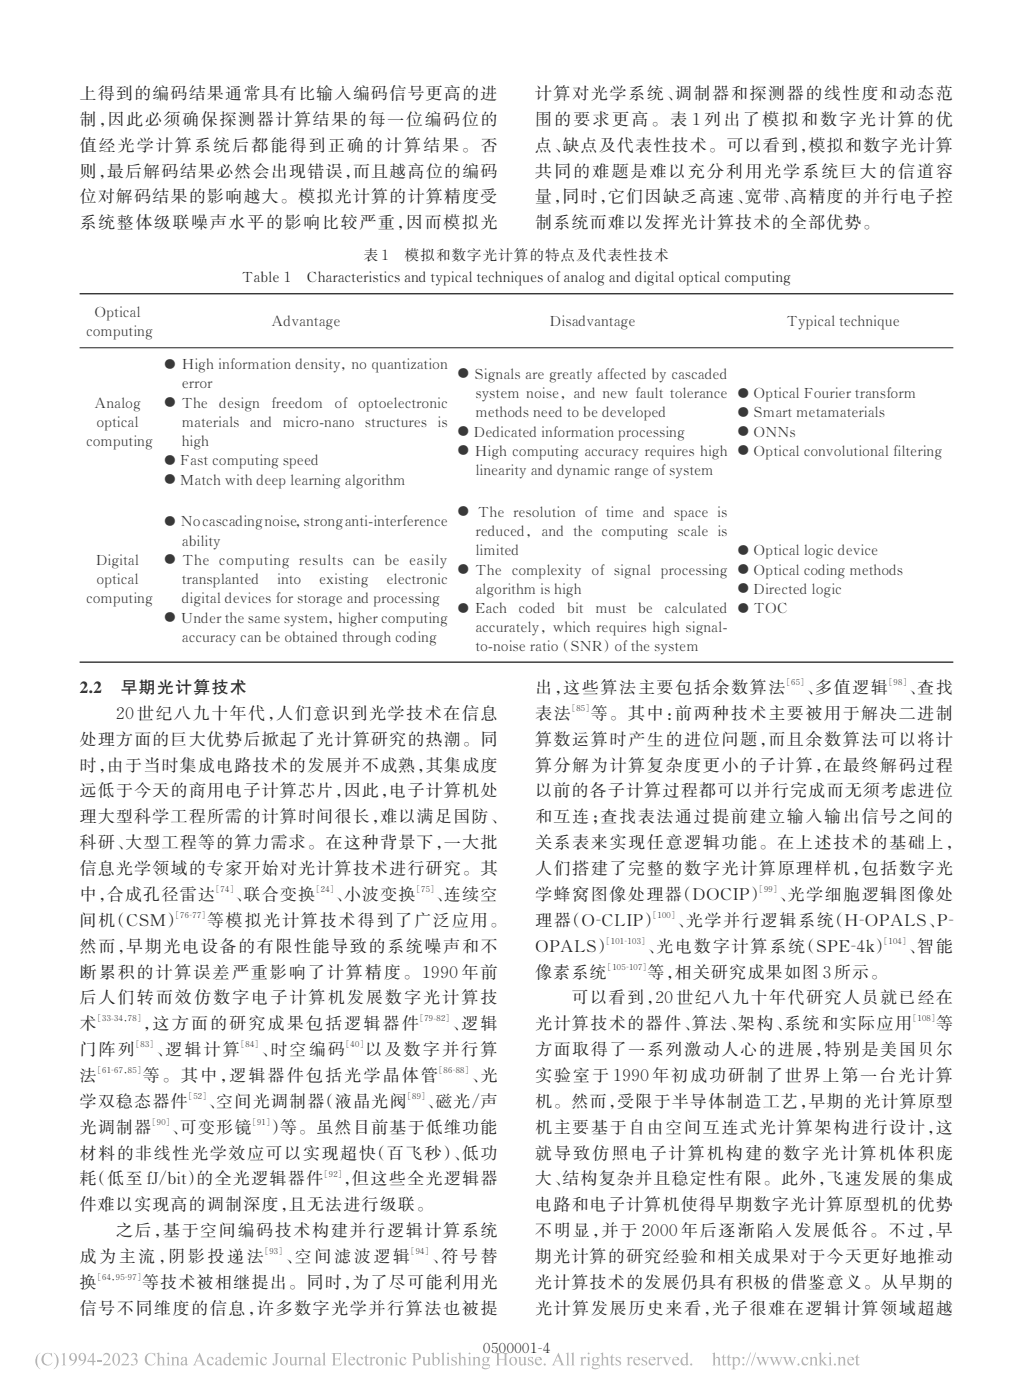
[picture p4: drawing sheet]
<svg xmlns="http://www.w3.org/2000/svg" width="210mm" height="285mm" viewBox="0 0 210 285" stroke-linecap="round" stroke-linejoin="round" font-family="sans-serif">
<defs><g id="words">
<g font-size="3.4" fill="#231f20">
<text x="16.2" y="20.2">上得到的编码结果通常具有比输入编码信号更高的进</text>
<text x="108.9" y="20.2">计算对光学系统、调制器和探测器的线性度和动态范</text>
<text x="16.2" y="25.4">制，因此必须确保探测器计算结果的每一位编码位的</text>
<text x="108.9" y="25.4">围的要求更高。表 1 列出了模拟和数字光计算的优</text>
<text x="16.2" y="30.7">值经光学计算系统后都能得到正确的计算结果。否</text>
<text x="16.2" y="36">则，</text>
<text x="21.8" y="36">最后解码结果必然会出现错误，</text>
<text x="71.9" y="36">而且越高位的编码</text>
<text x="108.9" y="30.7">点、</text>
<text x="108.9" y="36">共同的难题是难以充分利用光学系统巨大的信道容</text>
<text x="114.5" y="30.7">缺点及代表性技术。可以看到，</text>
<text x="164.6" y="30.7">模拟和数字光计算</text>
<text x="16.2" y="41.2">位对解码结果的影响越大。模拟光计算的计算精度受</text>
<text x="108.9" y="41.2">量，</text>
<text x="114.5" y="41.2">同时，</text>
<text x="123.8" y="41.2">它们因缺乏高速、</text>
<text x="151.6" y="41.2">宽带、</text>
<text x="160.9" y="41.2">高精度的并行电子控</text>
<text x="16.2" y="46.5">系统整体级联噪声水平的影响比较严重，因而模拟光</text>
<text x="108.9" y="46.5">制系统而难以发挥光计算技术的全部优势。</text>
<text x="16.2" y="141.1">2.2　早期光计算技术</text>
<text x="108.9" y="141.1">出，这些算法主要包括余数算法</text>
<text x="163.9" y="141.1">、多值逻辑</text>
<text x="184.8" y="141.1">、查找</text>
<text x="23.6" y="146.3">20 世纪八九十年代，人们意识到光学技术在信息</text>
<text x="108.9" y="146.3">表法</text>
<text x="120.2" y="146.3">等。其中：前两种技术主要被用于解决二进制</text>
<text x="16.2" y="151.6">处理方面的巨大优势后掀起了光计算研究的热潮。同</text>
<text x="108.9" y="151.6">算数运算时产生的进位问题，而且余数算法可以将计</text>
<text x="16.2" y="156.9">时，</text>
<text x="21.8" y="156.9">由于当时集成电路技术的发展并不成熟，</text>
<text x="86.7" y="156.9">其集成度</text>
<text x="108.9" y="156.9">算分解为计算复杂度更小的子计算，在最终解码过程</text>
<text x="16.2" y="162.1">远低于今天的商用电子计算芯片，</text>
<text x="16.2" y="167.4">理大型科学工程所需的计算时间很长，</text>
<text x="70" y="162.1">因此，</text>
<text x="77.4" y="167.4">难以满足国防、</text>
<text x="79.3" y="162.1">电子计算机处</text>
<text x="108.9" y="162.1">以前的各子计算过程都可以并行完成而无须考虑进位</text>
<text x="108.9" y="167.4">和互连；查找表法通过提前建立输入输出信号之间的</text>
<text x="16.2" y="172.7">科研、</text>
<text x="25.5" y="172.7">大型工程等的算力需求。在这种背景下，</text>
<text x="90.4" y="172.7">一大批</text>
<text x="108.9" y="172.7">关系表来实现任意逻辑功能。在上述技术的基础上，</text>
<text x="16.2" y="177.9">信息光学领域的专家开始对光计算技术进行研究。其</text>
<text x="108.9" y="177.9">人们搭建了完整的数字光计算原理样机，包括数字光</text>
<text x="16.2" y="183.2">中，</text>
<text x="21.8" y="183.2">合成孔径雷达</text>
<text x="47.8" y="183.2">、</text>
<text x="49.6" y="183.2">联合变换</text>
<text x="68.2" y="183.2">、</text>
<text x="70" y="183.2">小波变换</text>
<text x="88.5" y="183.2">、</text>
<text x="90.4" y="183.2">连续空</text>
<text x="108.9" y="183.2">学蜂窝图像处理器（DOCIP）</text>
<text x="158.4" y="183.2">、光学细胞逻辑图像处</text>
<text x="16.2" y="188.5">间机（CSM）</text>
<text x="42.1" y="188.5">等模拟光计算技术得到了广泛应用。</text>
<text x="108.9" y="188.5">理器（O CLIP）</text>
<text x="137.7" y="188.5">、光学并行逻辑系统（H OPALS、P</text>
<text x="16.2" y="193.7">然而，早期光电设备的有限性能导致的系统噪声和不</text>
<text x="108.9" y="193.7">OPALS）</text>
<text x="131.6" y="193.7">、光电数字计算系统（SPE 4k）</text>
<text x="184.7" y="193.7">、智能</text>
<text x="16.2" y="199">断累积的计算误差严重影响了计算精度。1990 年前</text>
<text x="108.9" y="199">像素系统</text>
<text x="131.8" y="199">等，</text>
<text x="137.3" y="199">相关研究成果如图 3 所示。</text>
<text x="16.2" y="204.3">后人们转而效仿数字电子计算机发展数字光计算技</text>
<text x="16.2" y="209.5">术</text>
<text x="29.1" y="209.5">，这方面的研究成果包括逻辑器件</text>
<text x="91.9" y="209.5">、逻辑</text>
<text x="108.9" y="209.5">光计算技术的器件、算法、架构、系统和实际应用</text>
<text x="116.3" y="204.3">可以看到，20 世纪八九十年代研究人员就已经在</text>
<text x="190.5" y="209.5">等</text>
<text x="16.2" y="214.8">门阵列</text>
<text x="31.6" y="214.8">、逻辑计算</text>
<text x="53" y="214.8">、时空编码</text>
<text x="74.4" y="214.8">以及数字并行算</text>
<text x="108.9" y="214.8">方面取得了一系列激动人心的进展，特别是美国贝尔</text>
<text x="16.2" y="220.1">法</text>
<text x="29.1" y="220.1">等。其中，逻辑器件包括光学晶体管</text>
<text x="95.8" y="220.1">、光</text>
<text x="108.9" y="220.1">实验室于 1990 年初成功研制了世界上第一台光计算</text>
<text x="16.2" y="225.3">学双稳态器件</text>
<text x="42.2" y="225.3">、</text>
<text x="44.1" y="225.3">空间光调制器（液晶光阀</text>
<text x="86.7" y="225.3">、</text>
<text x="88.6" y="225.3">磁光/声</text>
<text x="108.9" y="225.3">机。然而，</text>
<text x="125.6" y="225.3">受限于半导体制造工艺，</text>
<text x="164.6" y="225.3">早期的光计算原型</text>
<text x="16.2" y="230.6">光调制器</text>
<text x="34.8" y="230.6">、</text>
<text x="36.6" y="230.6">可变形镜</text>
<text x="54.6" y="230.6">）等。虽然目前基于低维功能</text>
<text x="108.9" y="230.6">机主要基于自由空间互连式光计算架构进行设计，这</text>
<text x="16.2" y="235.9">材料的非线性光学效应可以实现超快（百飞秒）、低功</text>
<text x="108.9" y="235.9">就导致仿照电子计算机构建的数字光计算机体积庞</text>
<text x="16.2" y="241.1">耗（低至 fJ/bit）的全光逻辑器件</text>
<text x="69.8" y="241.1">，</text>
<text x="71.7" y="241.1">但这些全光逻辑器</text>
<text x="108.9" y="241.1">大、</text>
<text x="114.5" y="241.1">结构复杂并且稳定性有限。此外，</text>
<text x="168.3" y="241.1">飞速发展的集成</text>
<text x="16.2" y="246.4">件难以实现高的调制深度，</text>
<text x="23.6" y="251.7">之后，基于空间编码技术构建并行逻辑计算系统</text>
<text x="58.8" y="246.4">且无法进行级联。</text>
<text x="108.9" y="246.4">电路和电子计算机使得早期数字光计算原型机的优势</text>
<text x="108.9" y="251.7">不明显，并于 2000 年后逐渐陷入发展低谷。不过，早</text>
<text x="16.2" y="256.9">成为主流，阴影投递法</text>
<text x="58" y="256.9">、空间滤波逻辑</text>
<text x="87.7" y="256.9">、符号替</text>
<text x="108.9" y="256.9">期光计算的研究经验和相关成果对于今天更好地推动</text>
<text x="16.2" y="262.2">换</text>
<text x="28.9" y="262.2">等技术被相继提出。同时，</text>
<text x="71.8" y="262.2">为了尽可能利用光</text>
<text x="108.9" y="262.2">光计算技术的发展仍具有积极的借鉴意义。从早期的</text>
<text x="16.2" y="267.4">信号不同维度的信息，许多数字光学并行算法也被提</text>
<text x="108.9" y="267.4">光计算发展历史来看，光子很难在逻辑计算领域超越</text>
</g>
<g font-size="2.9" fill="#231f20">
<text x="74.1" y="52.9">表 1　模拟和数字光计算的特点及代表性技术</text>
<text x="49.3" y="57.5">Table 1</text>
<text x="62.5" y="57.5">Characteristics and typical techniques of analog and digital optical computing</text>
<text x="98.3" y="275.5">0500001</text>
<text x="110.5" y="275.5">4</text>
</g>
<g font-size="2.9" fill="#343b3d">
<text x="19.3" y="64.5">Optical</text>
<text x="17.6" y="68.4">computing</text>
<text x="55.3" y="66.4">Advantage</text>
<text x="112" y="66.4">Disadvantage</text>
<text x="160.1" y="66.4">Typical technique</text>
<text x="37.1" y="75.2">High information density，no quantization</text>
<text x="96.6" y="77.1">Signals are greatly affected by cascaded</text>
<text x="19.3" y="83">Analog</text>
<text x="37" y="83">The</text>
<text x="37.1" y="79.1">error</text>
<text x="44.7" y="83">design</text>
<text x="55.3" y="83">freedom</text>
<text x="68.1" y="83">of</text>
<text x="73" y="83">optoelectronic</text>
<text x="96.8" y="81">system noise，and new fault tolerance</text>
<text x="153.4" y="81">Optical Fourier transform</text>
<text x="19.7" y="86.9">optical</text>
<text x="37.1" y="86.9">materials</text>
<text x="50.9" y="86.9">and</text>
<text x="57.6" y="86.9">micro-nano</text>
<text x="74.3" y="86.9">structures</text>
<text x="89.1" y="86.9">is</text>
<text x="96.5" y="88.9">Dedicated information processing</text>
<text x="96.8" y="85">methods need to be developed</text>
<text x="153.4" y="85">Smart metamaterials</text>
<text x="153.4" y="88.9">ONNs</text>
<text x="17.6" y="90.8">computing</text>
<text x="36.7" y="94.7">Fast computing speed</text>
<text x="37.1" y="90.8">high</text>
<text x="96.8" y="92.8">High computing accuracy requires high</text>
<text x="153.4" y="92.8">Optical convolutional filtering</text>
<text x="36.7" y="98.7">Match with deep learning algorithm</text>
<text x="96.8" y="96.7">linearity and dynamic range of system</text>
<text x="36.9" y="107.2">No cascading noise，strong anti-interference</text>
<text x="97.3" y="105.2">The resolution of time and space is</text>
<text x="37.1" y="111.1">ability</text>
<text x="96.8" y="109.1">reduced，and the computing scale is</text>
<text x="96.8" y="113">limited</text>
<text x="153.4" y="113">Optical logic device</text>
<text x="19.6" y="115">Digital</text>
<text x="19.7" y="118.9">optical</text>
<text x="37.1" y="118.9">transplanted</text>
<text x="37.1" y="115">The computing results can be easily</text>
<text x="56.5" y="118.9">into</text>
<text x="65" y="118.9">existing</text>
<text x="78.7" y="118.9">electronic</text>
<text x="96.8" y="117">The</text>
<text x="104.2" y="117">complexity</text>
<text x="120.5" y="117">of signal</text>
<text x="134.5" y="117">processing</text>
<text x="153.4" y="117">Optical coding methods</text>
<text x="17.6" y="122.8">computing</text>
<text x="37.1" y="122.8">digital devices for storage and processing</text>
<text x="96.8" y="124.8">Each</text>
<text x="96.8" y="120.9">algorithm is high</text>
<text x="105.6" y="124.8">coded</text>
<text x="115.5" y="124.8">bit</text>
<text x="121.2" y="124.8">must</text>
<text x="129.9" y="124.8">be</text>
<text x="135.3" y="124.8">calculated</text>
<text x="153.4" y="120.9">Directed logic</text>
<text x="153.4" y="124.8">TOC</text>
<text x="37" y="126.7">Under the same system，higher computing</text>
<text x="37.1" y="130.7">accuracy can be obtained through coding</text>
<text x="96.8" y="128.7">accurately，which requires high signal-</text>
<text x="96.8" y="132.6">to-noise ratio（SNR）of the system</text>
</g>
<g font-size="2.3" fill="#343b3d">
<text x="33.4" y="74.9">●</text>
<text x="93.2" y="76.8">●</text>
<text x="33.4" y="82.7">●</text>
<text x="150.1" y="80.7">●</text>
<text x="93.2" y="88.6">●</text>
<text x="150.1" y="84.7">●</text>
<text x="150.1" y="88.6">●</text>
<text x="33.4" y="94.4">●</text>
<text x="93.2" y="92.5">●</text>
<text x="150.1" y="92.5">●</text>
<text x="33.4" y="98.4">●</text>
<text x="33.4" y="106.9">●</text>
<text x="93.2" y="104.9">●</text>
<text x="150.1" y="112.7">●</text>
<text x="33.4" y="114.7">●</text>
<text x="93.2" y="116.7">●</text>
<text x="150.1" y="116.7">●</text>
<text x="93.2" y="124.5">●</text>
<text x="150.1" y="120.6">●</text>
<text x="150.1" y="124.5">●</text>
<text x="33.4" y="126.4">●</text>
</g>
<g font-size="1.7" fill="#231f20">
<text x="159.4" y="139.5">［65］</text>
<text x="180.3" y="139.5">［98］</text>
<text x="115.7" y="144.8">［85］</text>
<text x="43.3" y="181.6">［74］</text>
<text x="63.7" y="181.6">［24］</text>
<text x="84.1" y="181.6">［75］</text>
<text x="153.9" y="181.6">［99］</text>
<text x="35.1" y="186.9">［76</text>
<text x="39.2" y="186.9">77］</text>
<text x="121.3" y="187.7">-</text>
<text x="132.2" y="186.9">［100］</text>
<text x="174.8" y="187.7">-</text>
<text x="193" y="187.7">-</text>
<text x="122.7" y="192.1">［101</text>
<text x="123" y="197.4">［105</text>
<text x="127.7" y="192.1">103］</text>
<text x="128" y="197.4">107］</text>
<text x="173.2" y="193">-</text>
<text x="179.2" y="192.1">［104］</text>
<text x="19.2" y="207.9">［33</text>
<text x="23.3" y="207.9">34，</text>
<text x="26" y="207.9">78］</text>
<text x="84.8" y="207.9">［79</text>
<text x="88.8" y="207.9">82］</text>
<text x="185.1" y="207.9">［108］</text>
<text x="27" y="213.2">［83］</text>
<text x="48.4" y="213.2">［84］</text>
<text x="69.8" y="213.2">［40］</text>
<text x="19.2" y="218.5">［61</text>
<text x="23.3" y="218.5">67，</text>
<text x="26" y="218.5">85］</text>
<text x="88.7" y="218.5">［86</text>
<text x="92.7" y="218.5">88］</text>
<text x="37.8" y="223.7">［52］</text>
<text x="82.3" y="223.7">［89］</text>
<text x="30.4" y="229">［90］</text>
<text x="50.7" y="229">［91］</text>
<text x="65.4" y="239.5">［92］</text>
<text x="53.3" y="255.3">［93］</text>
<text x="83" y="255.3">［94］</text>
<text x="19.2" y="260.6">［64，</text>
<text x="23.6" y="260.6">95</text>
<text x="26" y="260.6">97］</text>
</g>
<text font-size="1.5" fill="#231f20" x="109.5" y="274.9">-</text>
<g font-size=".9" fill="#231f20">
<text x="38.5" y="186.5">-</text>
<text x="127.1" y="191.8">-</text>
<text x="127.4" y="197">-</text>
<text x="22.6" y="207.6">-</text>
<text x="88.2" y="207.6">-</text>
<text x="22.6" y="218.1">-</text>
<text x="92.1" y="218.1">-</text>
<text x="25.4" y="260.2">-</text>
</g>
</g></defs>
<path d="M16.2 59.8h177.8M16.2 134.8h177.8" fill="none" stroke="#231f20" stroke-width=".26"/>
<path d="M16.2 70.8h177.8" fill="none" stroke="#231f20" stroke-width=".2"/>
<g fill="#b3b3b3">
<path d="M26.8 275.6a.58 .58 0 0 1 .9 0 .58 .58 0 0 1-.1 .9 .82 .82 0 0 1 .2 1.1 .82 .82 0 0 1-1.2 .2l.1-.1a.59 .59 0 0 0 1-.2 .59 .59 0 0 0-.6-.8 .54 .54 0 0 0 .5-.5 .54 .54 0 0 0-.4-.5l-.5 .3z" fill-rule="evenodd"/>
<path d="M8.9 275.7a1.78 1.78 0 0 1 1.5-.2l.1-.1 .1 .9a.92 .92 0 0 0-1.1-.7 .92 .92 0 0 0-.6 1.1 .98 .98 0 0 0 .6 1.1 .98 .98 0 0 0 1.2-.5 1.24 1.24 0 0 1-1.9 .3 1.24 1.24 0 0 1 .1-1.9z" fill-rule="evenodd"/>
<path d="M74.6 275.7v.6h.4v.1h-.4l.1 1.2 .1 .2 .3-.1a.39 .39 0 0 1-.5 .3 .39 .39 0 0 1-.3-.5v-1.1l-.3-.1z" fill-rule="evenodd"/>
<path d="M12.5 275.7l.7-.3v2.3l.3 .2h-.9l.2-.1 .1-1.7-.1-.4z" fill-rule="evenodd"/>
<path d="M81.5 276.5a.56 .56 0 0 1 .6-.3 .56 .56 0 0 1 .5 .5 .27 .27 0 0 1-.3 0 .27 .27 0 0 1-.1-.3 .6 .6 0 0 0-.6 .3 .6 .6 0 0 0 .1 .8 .55 .55 0 0 0 .6 .2 .55 .55 0 0 0 .4-.4 .76 .76 0 0 1-.9 .6 .76 .76 0 0 1-.5-1z" fill-rule="evenodd"/>
<path d="M16.3 275.5a.86 .86 0 0 1 1.1 .2 .86 .86 0 0 1 .1 1 1.38 1.38 0 0 1-1.5 1.2 1.21 1.21 0 0 0 1.1-1 .78 .78 0 0 1-1.1-.2 .78 .78 0 0 1 .3-1.2zM16.4 275.7a.64 .64 0 0 0-.1 .8 .64 .64 0 0 0 .8 .3 .74 .74 0 0 0-.5-1.2z" fill-rule="evenodd"/>
<path d="M19.7 276.9h1v.3h-1z" fill-rule="evenodd"/>
<path d="M21.2 275.6a.77 .77 0 0 1 1.1 .2 .77 .77 0 0 1-.2 1.1l-.8 .8h.9l.3-.2-.1 .4h-1.5a3.1 3.1 0 0 0 1.2-1.8 .6 .6 0 0 0-.6-.4 .6 .6 0 0 0-.5 .4z" fill-rule="evenodd"/>
<path d="M23.2 275.6a.69 .69 0 0 1 .7-.1 .69 .69 0 0 1 .5 .6 1.37 1.37 0 0 1-.8 1.9 1.54 1.54 0 0 1-.4-2.4zM23.5 275.5a2.28 2.28 0 0 0 0 2.3l.1 .1a1.76 1.76 0 0 0 .3-2.2z" fill-rule="evenodd"/>
<path d="M25 275.6a.73 .73 0 0 1 1 0 .73 .73 0 0 1 0 1l-1 1.1h1l.3-.2-.2 .4h-1.4a2.65 2.65 0 0 0 1.1-1.9 .6 .6 0 0 0-.6-.3 .6 .6 0 0 0-.5 .4z" fill-rule="evenodd"/>
<path d="M151.1 276.4a.2 .2 0 0 1 .4 0 .2 .2 0 0 1-.4 0zM151 277.8a.25 .25 0 0 1 .5 0 .25 .25 0 0 1-.5 0z" fill-rule="evenodd"/>
<path d="M78.2 276.4l.6-.2v.3a.54 .54 0 0 1 .7-.3 .54 .54 0 0 1 .3 .7v.9l.3 .1h-.8l.2-.2v-.8l-.1-.4-.2-.1-.4 .3v1l.3 .2h-.9l.3-.2v-1.2z" fill-rule="evenodd"/>
<path d="M29.9 275.7a1.76 1.76 0 0 1 1.5-.2l.2-.1v.9a.9 .9 0 0 0-1.1-.7 .9 .9 0 0 0-.6 1.1 .96 .96 0 0 0 .6 1.1 .96 .96 0 0 0 1.2-.5 1.24 1.24 0 0 1-1.9 .3 1.24 1.24 0 0 1 .1-1.9z" fill-rule="evenodd"/>
<path d="M156.6 276.3h.7l-.2 .1 .5 1.1 .3-.8-.3-.4h.7l-.1 .2 .4 1 .4-1.1-.2-.1h.4l-.7 1.7-.5-1.1-.6 1.1-.6-1.5z" fill-rule="evenodd"/>
<path d="M72.8 276.5a.56 .56 0 0 1 .6-.3 .56 .56 0 0 1 .4 .5 .27 .27 0 0 1-.3 0 .27 .27 0 0 1-.1-.3 .6 .6 0 0 0-.6 .3 .6 .6 0 0 0 .2 .8 .55 .55 0 0 0 .5 .2 .55 .55 0 0 0 .5-.4 .76 .76 0 0 1-1 .6 .76 .76 0 0 1-.4-1z" fill-rule="evenodd"/>
<path d="M109.1 276.5a.67 .67 0 0 1 .7-.3 .67 .67 0 0 1 .5 .7h-1.2a.6 .6 0 0 0 .4 .8 .6 .6 0 0 0 .7-.4 .74 .74 0 0 1-.9 .7 .74 .74 0 0 1-.4-1.1zM109.3 276.4l-.2 .4h.8a.39 .39 0 0 0-.2-.4 .39 .39 0 0 0-.4 0z" fill-rule="evenodd"/>
<path d="M60.6 276.4l.6-.2v.4l.3-.3h.3a.23 .23 0 0 1-.1 .3 .23 .23 0 0 1-.3-.1l-.2 .2v1l.3 .2h-.9l.3-.1v-1.3z" fill-rule="evenodd"/>
<path d="M40.6 275.4l.9 2.1 .4 .4h-1l.2-.1-.1-.7h-1l-.3 .6 .3 .2h-.8l.3-.2zM40.5 276l-.5 1h.9z" fill-rule="evenodd"/>
<path d="M42.3 276.5a.59 .59 0 0 1 .7-.3 .59 .59 0 0 1 .4 .5 .29 .29 0 0 1-.3 0 .29 .29 0 0 1-.1-.3 .6 .6 0 0 0-.6 .3 .6 .6 0 0 0 .1 .8 .55 .55 0 0 0 .6 .2 .55 .55 0 0 0 .4-.4 .76 .76 0 0 1-.9 .7 .76 .76 0 0 1-.5-1.1z" fill-rule="evenodd"/>
<path d="M44 276.4a.62 .62 0 0 1 .7-.2 .62 .62 0 0 1 .3 .6l.1 .9h.2l-.4 .3-.2-.3a.48 .48 0 0 1-.7 .3 .48 .48 0 0 1-.1-.8l.8-.3v-.3a.36 .36 0 0 0-.4-.2 .36 .36 0 0 0-.3 .4l-.1-.1zM44.1 277.3v.2l.1 .3 .5-.2v-.6z" fill-rule="evenodd"/>
<path d="M46.4 275.5l.5-.2v2.4l.3 .1-.6 .2v-.3a.74 .74 0 0 1-1 0 .74 .74 0 0 1-.1-1l.5-.5 .6 .2v-.7zM46 276.5a.75 .75 0 0 0-.2 .7 .75 .75 0 0 0 .6 .5l.2-.1v-.8a.38 .38 0 0 0-.2-.4 .38 .38 0 0 0-.4 .1z" fill-rule="evenodd"/>
<path d="M34.1 275.5a.18 .18 0 0 1 .3 0 .18 .18 0 0 1-.3 0zM33.8 276.4l.6-.2v1.5l.3 .2h-.9l.3-.1v-.2v-1.1z" fill-rule="evenodd"/>
<path d="M75.1 276.4l.6-.2v.4l.4-.4a.18 .18 0 0 1 .2 .1 .18 .18 0 0 1-.1 .3l-.3-.1-.2 .2v1.1l.3 .1h-.9l.2-.1 .1-.2-.1-1.1z" fill-rule="evenodd"/>
<path d="M14.4 275.5a.93 .93 0 0 1 1.2 .3 .93 .93 0 0 1 0 1.2 1.34 1.34 0 0 1-1.5 .9 1.26 1.26 0 0 0 1.1-1 .77 .77 0 0 1-1.1-.3 .77 .77 0 0 1 .3-1.1zM14.7 275.6a.64 .64 0 0 0-.3 .8 .64 .64 0 0 0 .9 .3 .99 .99 0 0 0-.4-1.2z" fill-rule="evenodd"/>
<path d="M92 276.4l.9-.2v.6a.47 .47 0 0 0-.3-.4 .47 .47 0 0 0-.5 .1l.3 .4a.59 .59 0 0 1 .5 .8 .59 .59 0 0 1-.9 .2l-.1 .1v-.6a.48 .48 0 0 0 .3 .4 .48 .48 0 0 0 .5-.2l-.1-.2-.7-.4v-.3z" fill-rule="evenodd"/>
<path d="M105.4 276.3h.5v1.1a.36 .36 0 0 0 .3 .4 .36 .36 0 0 0 .4-.3v-1.1l-.2-.1h.6v1.4l.2 .1-.6 .2v-.3a.52 .52 0 0 1-.6 .3 .52 .52 0 0 1-.3-.7l-.1-.9z" fill-rule="evenodd"/>
<path d="M56.9 277.1a.85 .85 0 0 1 1.7 0 .85 .85 0 0 1-1.7 0zM57.5 276.4a.99 .99 0 0 0 .4 1.5 .85 .85 0 0 0 .3-.9 .85 .85 0 0 0-.6-.7z" fill-rule="evenodd"/>
<path d="M58.7 276.3h.6v1.1a.36 .36 0 0 0 .3 .4 .36 .36 0 0 0 .4-.3v-1.1l-.2-.1h.5v1.4l.3 .1-.6 .2v-.3a.52 .52 0 0 1-.6 .3 .52 .52 0 0 1-.4-.7v-.9z" fill-rule="evenodd"/>
<path d="M83.8 275.4h.9a.73 .73 0 0 1 1 .8 .73 .73 0 0 1-1.1 .6h-.1v.9l.3 .2h-1l.3-.1v-.3v-1.8zM84.5 275.6v1.1a.57 .57 0 0 0 .8-.6 .57 .57 0 0 0-.8-.5z" fill-rule="evenodd"/>
<path d="M64.1 276.4a.62 .62 0 0 1 .7-.2 .62 .62 0 0 1 .4 .6v.9h.2l-.3 .3-.3-.3a.48 .48 0 0 1-.7 .3 .48 .48 0 0 1-.1-.8l.8-.3v-.3a.36 .36 0 0 0-.4-.2 .36 .36 0 0 0-.2 .4l-.2-.1zM64.2 277.3v.2l.2 .3 .4-.2v-.6z" fill-rule="evenodd"/>
<path d="M65.5 275.5l.6-.2v2.4l.3 .2h-.9l.3-.1v-2.1z" fill-rule="evenodd"/>
<path d="M98.4 276.4l.4-.2 .9 .2-.3 .1a.68 .68 0 0 1-.1 .8 .68 .68 0 0 1-.8 .1l-.1 .2 .2 .1a.72 .72 0 0 1 1.1 .5 .9 .9 0 0 1-.8 .6 .9 .9 0 0 1-.8-.5l.3-.4-.2-.3 .3-.3-.3-.3zM98.6 276.4a.49 .49 0 0 0-.1 .6 .49 .49 0 0 0 .6 .2 .5 .5 0 0 0 .1-.6 .5 .5 0 0 0-.6-.2zM98.5 277.9l-.2 .3a.73 .73 0 0 0 .7 .3 .73 .73 0 0 0 .6-.4z" fill-rule="evenodd"/>
<path d="M69.8 275.5l.6-.2v2.3v.2l.3 .1h-.9l.3-.1v-.2v-1.8l-.1-.2z" fill-rule="evenodd"/>
<path d="M71.1 276.5a.67 .67 0 0 1 .7-.3 .67 .67 0 0 1 .5 .7h-1.2a.6 .6 0 0 0 .4 .7 .6 .6 0 0 0 .7-.3 .73 .73 0 0 1-.9 .7 .73 .73 0 0 1-.4-1.1zM71.3 276.4l-.2 .4h.8a.4 .4 0 0 0-.2-.4 .4 .4 0 0 0-.4 0z" fill-rule="evenodd"/>
<path d="M139.4 275.5l.5-.2v2.4l.3 .1-.6 .2v-.3a.74 .74 0 0 1-1 0 .74 .74 0 0 1 0-1l.4-.5 .6 .2v-.7zM139 276.5a.77 .77 0 0 0 .5 1.2l.1-.1v-.8a.39 .39 0 0 0-.2-.4 .39 .39 0 0 0-.4 .1z" fill-rule="evenodd"/>
<path d="M127.5 276.4l.6-.2v.4l.2-.3 .3-.1a.2 .2 0 0 1 0 .4 .2 .2 0 0 1-.3-.1l-.2 .2v1l.3 .2h-.9l.2-.1v-1.3z" fill-rule="evenodd"/>
<path d="M170.4 276.4l.6-.2v.3a.54 .54 0 0 1 .6-.3 .54 .54 0 0 1 .4 .7v.9l.2 .1h-.8l.3-.2v-.8l-.1-.4-.2-.1-.4 .3v1l.2 .2h-.8l.2-.2v-1.2z" fill-rule="evenodd"/>
<path d="M36.9 276.5a.62 .62 0 0 1 .7-.3 .62 .62 0 0 1 .4 .6v.9h.3l-.4 .3-.2-.3a.51 .51 0 0 1-.9 .1 .51 .51 0 0 1 .4-.8l.5-.1v-.3a.32 .32 0 0 0-.4-.2 .32 .32 0 0 0-.2 .4h-.2zM37.1 277.3a.34 .34 0 0 0 .1 .5 .34 .34 0 0 0 .5-.2v-.6z" fill-rule="evenodd"/>
<path d="M52.1 275.5a.2 .2 0 0 1 .4 0 .2 .2 0 0 1-.4 0zM51.9 276.4l.6-.2v1.6l.2 .1h-.8l.2-.2v-1.2z" fill-rule="evenodd"/>
<path d="M76.4 277.1a.85 .85 0 0 1 1.7 0 .85 .85 0 0 1-1.7 0zM77 276.5a.86 .86 0 0 0 .5 1.3 .91 .91 0 0 0-.4-1.5z" fill-rule="evenodd"/>
<path d="M115.1 275.5l.6-.2v2.3v.2l.3 .1h-.9l.3-.1v-.2v-1.8l-.1-.2z" fill-rule="evenodd"/>
<path d="M87.7 275.5l.6-.2v1.2a.7 .7 0 0 1 1-.1 .7 .7 0 0 1 .2 .9 .92 .92 0 0 1-1.5 .5v-2l-.1-.2zM88.3 276.7v1a.53 .53 0 0 0 .7 .1 .53 .53 0 0 0 .2-.7 .51 .51 0 0 0-.3-.6 .51 .51 0 0 0-.6 .2z" fill-rule="evenodd"/>
<path d="M89.7 275.5l.6-.2v2.4l.3 .2h-.9l.3-.1v-2.1z" fill-rule="evenodd"/>
<path d="M91 275.5a.2 .2 0 0 1 .4 0 .2 .2 0 0 1-.4 0zM90.8 276.4l.5-.2 .1 1.5 .2 .2h-.8l.2-.1 .1-.2-.1-1.1z" fill-rule="evenodd"/>
<path d="M47.6 276.5a.67 .67 0 0 1 .7-.3 .67 .67 0 0 1 .5 .7h-1.2a.6 .6 0 0 0 .4 .8 .6 .6 0 0 0 .7-.4 .74 .74 0 0 1-.9 .7 .74 .74 0 0 1-.5-1.1zM47.7 276.4l-.1 .4h.8a.39 .39 0 0 0-.2-.4 .39 .39 0 0 0-.5 0z" fill-rule="evenodd"/>
<path d="M93.1 275.5l.6-.2v1.2a.54 .54 0 0 1 .7-.3 .54 .54 0 0 1 .3 .8l.1 .8 .2 .1h-.8l.2-.2v-1a.35 .35 0 0 0-.3-.3 .35 .35 0 0 0-.4 .3v1.1l.3 .1h-.8l.2-.2v-2z" fill-rule="evenodd"/>
<path d="M95.4 275.5a.18 .18 0 0 1 .3 0 .18 .18 0 0 1-.3 0zM95.1 276.4l.6-.2v1.5l.3 .2h-.9l.3-.1v-.2v-1.1z" fill-rule="evenodd"/>
<path d="M96.1 276.4l.5-.2v.3a.54 .54 0 0 1 .7-.3 .54 .54 0 0 1 .3 .7l.1 .8 .2 .2h-.8l.2-.2v-1l-.2-.3-.5 .3v1l.3 .2h-.8l.2-.1v-.2v-1.1z" fill-rule="evenodd"/>
<path d="M67.5 275.4h1.9v.6l-.2-.4h-1v1l.8-.1 .1-.3v.9l-.2-.4h-.7v1l.1 .1a.9 .9 0 0 0 1.2-.5l-.1 .6h-1.9l.2-.1 .1-.3v-1.8z" fill-rule="evenodd"/>
<path d="M103.6 277.1a.85 .85 0 0 1 1.7 0 .85 .85 0 0 1-1.7 0zM104.2 276.4a.99 .99 0 0 0 .3 1.5 .85 .85 0 0 0 .4-.9 .85 .85 0 0 0-.6-.7z" fill-rule="evenodd"/>
<path d="M55.7 275.4h1.1l-.4 .3v1.4a.58 .58 0 0 1-.2 .7 .58 .58 0 0 1-.7-.1l.1-.2 .4 .4 .1-.2v-2z" fill-rule="evenodd"/>
<path d="M107.6 276.4l.8-.2v.6a.44 .44 0 0 0-.3-.4 .44 .44 0 0 0-.5 .1l.4 .4a.59 .59 0 0 1 .5 .8 .59 .59 0 0 1-.9 .2l-.2 .1v-.6a.48 .48 0 0 0 .4 .4 .48 .48 0 0 0 .5-.2l-.1-.2-.8-.6z" fill-rule="evenodd"/>
<path d="M100.8 275.4h1l-.3 .3v.9h1.2v-1l-.4-.2h1.1l-.3 .2-.1 .3 .1 1.8 .3 .2h-1.1l.4-.1v-1.1h-1.2v1.1l.3 .1h-1l.3-.1v-.3v-1.9z" fill-rule="evenodd"/>
<path d="M113.6 275.4l.9 2.1 .4 .4h-1l.3-.1-.2-.7h-1l-.3 .6 .3 .2h-.7l.3-.2zM113.5 276l-.5 1h.9z" fill-rule="evenodd"/>
<path d="M85.8 276.3h.6v1.1a.36 .36 0 0 0 .3 .4 .36 .36 0 0 0 .4-.3v-1.1l-.2-.1h.6v1.4l.2 .1-.6 .2v-.3a.54 .54 0 0 1-.6 .3 .54 .54 0 0 1-.4-.7v-.9z" fill-rule="evenodd"/>
<path d="M116.2 275.5l.5-.2v2.5l.3 .1h-.8l.2-.1v-.2v-1.9z" fill-rule="evenodd"/>
<path d="M34.7 276.4l.6-.2v.3a.54 .54 0 0 1 .7-.3 .54 .54 0 0 1 .3 .7v.8l.3 .2h-.8l.2-.2v-1l-.2-.3-.5 .3v1l.3 .2h-.9l.3-.1v-.2v-1.1z" fill-rule="evenodd"/>
<path d="M118 276.4l.6-.2v.4l.4-.4a.18 .18 0 0 1 .2 .1 .18 .18 0 0 1-.1 .3l-.3-.1-.2 .2v1.1l.3 .1h-.9l.2-.1 .1-.2-.1-1.1z" fill-rule="evenodd"/>
<path d="M119.6 275.5a.2 .2 0 0 1 .4 0 .2 .2 0 0 1-.4 0zM119.3 276.4l.6-.2v1.5l.3 .2h-.8l.2-.1v-1.3z" fill-rule="evenodd"/>
<path d="M120.7 276.4l.5-.2 .9 .2-.1 .1h-.3a.68 .68 0 0 1-.1 .8 .68 .68 0 0 1-.8 .1v.2l.2 .1a.75 .75 0 0 1 1.1 .5 .93 .93 0 0 1-.8 .6 .93 .93 0 0 1-.9-.5l.3-.4-.2-.2 .3-.4-.3-.3zM120.9 276.4a.49 .49 0 0 0-.1 .6 .49 .49 0 0 0 .6 .2 .5 .5 0 0 0 .1-.6 .5 .5 0 0 0-.6-.2zM120.8 277.9l-.2 .3a.72 .72 0 0 0 .7 .3 .72 .72 0 0 0 .6-.4z" fill-rule="evenodd"/>
<path d="M122.2 275.5l.5-.2v1.2a.55 .55 0 0 1 .7-.2 .55 .55 0 0 1 .4 .7v.7l.2 .2h-.8l.2-.2v-1a.35 .35 0 0 0-.3-.3 .35 .35 0 0 0-.4 .3v1l.3 .2h-.8l.2-.1v-.2v-1.8v-.2z" fill-rule="evenodd"/>
<path d="M124.6 275.7v.6h.4v.1h-.4v1.2l.2 .2 .3-.1a.38 .38 0 0 1-.5 .3 .38 .38 0 0 1-.3-.5v-1.1l-.3-.1z" fill-rule="evenodd"/>
<path d="M125.4 276.4l.9-.2v.6a.45 .45 0 0 0-.3-.4 .45 .45 0 0 0-.5 .1v.2l.3 .2a.59 .59 0 0 1 .5 .8 .59 .59 0 0 1-.9 .2l-.1 .1v-.6a.45 .45 0 0 0 .3 .4 .45 .45 0 0 0 .5-.2l-.1-.2-.7-.4v-.3z" fill-rule="evenodd"/>
<path d="M18.9 275.4h.2v1.6h.3v.3h-.3v.6h-.3v-.6h-1v-.2zM18.8 275.8l-.8 1.2h.8z" fill-rule="evenodd"/>
<path d="M129.1 276.5a.67 .67 0 0 1 .7-.3 .67 .67 0 0 1 .5 .7h-1.2a.6 .6 0 0 0 .4 .7 .6 .6 0 0 0 .7-.3 .73 .73 0 0 1-.9 .7 .73 .73 0 0 1-.4-1.1zM129.3 276.4l-.2 .4h.8a.4 .4 0 0 0-.2-.4 .4 .4 0 0 0-.4 0z" fill-rule="evenodd"/>
<path d="M130.7 276.4l.9-.2v.6a.44 .44 0 0 0-.3-.4 .44 .44 0 0 0-.5 .1l.3 .4a.59 .59 0 0 1 .5 .8 .59 .59 0 0 1-.9 .2l-.1 .1v-.6a.48 .48 0 0 0 .3 .4 .48 .48 0 0 0 .5-.2v-.2l-.8-.6z" fill-rule="evenodd"/>
<path d="M132.2 276.5a.67 .67 0 0 1 .8-.3 .67 .67 0 0 1 .4 .7h-1.1a.6 .6 0 0 0 .3 .8 .6 .6 0 0 0 .8-.4 .74 .74 0 0 1-1 .7 .74 .74 0 0 1-.4-1.1zM132.4 276.4l-.1 .4h.7a.39 .39 0 0 0-.2-.4 .39 .39 0 0 0-.4 0z" fill-rule="evenodd"/>
<path d="M133.5 276.4l.6-.2v.4l.4-.4a.18 .18 0 0 1 .3 .1 .18 .18 0 0 1-.2 .3l-.3-.1-.2 .2v1.1l.3 .1h-.9l.3-.1v-.2v-1.1z" fill-rule="evenodd"/>
<path d="M134.8 276.3h.8l-.2 .2 .4 1 .4-1.1-.2-.1h.6l-.9 1.7-.7-1.6z" fill-rule="evenodd"/>
<path d="M80.5 275.5a.19 .19 0 0 1 .3 0 .19 .19 0 0 1-.3 0zM80.2 276.4l.6-.2v1.6l.3 .1h-.8l.2-.2v-1.2z" fill-rule="evenodd"/>
<path d="M10.9 275.4a1.91 1.91 0 0 1 0 3.4 2.47 2.47 0 0 0 0-3.4z" fill-rule="evenodd"/>
<path d="M7.8 275.6l.4-.2a2.47 2.47 0 0 0 0 3.4 1.93 1.93 0 0 1-.4-3.2z" fill-rule="evenodd"/>
<path d="M159.3 276.3h.7l-.1 .3 .4 .9 .4-.8-.4-.4h.7l-.1 .2 .4 1 .4-1-.2-.2h.5l-.3 .2-.4 1.5-.6-1.1-.6 1.1z" fill-rule="evenodd"/>
<path d="M144.9 275.5l.6-.2v1.2a.55 .55 0 0 1 .7-.3 .55 .55 0 0 1 .3 .8v.8l.3 .1h-.9l.3-.2v-1a.35 .35 0 0 0-.3-.3 .35 .35 0 0 0-.4 .3v1.1l.2 .1h-.8l.3-.1v-2.1z" fill-rule="evenodd"/>
<path d="M147.3 275.7l.1 .6h.3v.1h-.3v1.2l.1 .2 .3-.1a.38 .38 0 0 1-.4 .3 .38 .38 0 0 1-.3-.5v-1.1l-.3-.1z" fill-rule="evenodd"/>
<path d="M61.8 276.4l.6-.2v.3a.54 .54 0 0 1 .7-.3 .54 .54 0 0 1 .4 .7v.9l.2 .1h-.8l.2-.2v-.8v-.4l-.2-.1-.5 .3v1l.3 .2h-.8l.2-.2v-1.2z" fill-rule="evenodd"/>
<path d="M148.8 276.4l.6-.2v.4a.62 .62 0 0 1 .8-.3 .62 .62 0 0 1 .4 .7 .76 .76 0 0 1-.3 .8 .76 .76 0 0 1-.9 0v.7l.3 .3h-.9l.3-.2v-2.1zM149.6 276.6l-.2 .1v.6a.44 .44 0 0 0 .4 .6 .44 .44 0 0 0 .5-.5 .57 .57 0 0 0 0-.7 .57 .57 0 0 0-.7-.1z" fill-rule="evenodd"/>
<path d="M153.8 276.3h.8l-.2 .2 .4 1 .4-.8-.3-.4h.7l-.2 .2 .5 1 .3-1.1-.2-.1h.5l-.2 .2-.5 1.5-.5-1.1-.6 1.1-.6-1.5z" fill-rule="evenodd"/>
<path d="M152.7 275.3h.1l-.9 2.7h-.1z" fill-rule="evenodd"/>
<path d="M153.7 275.3h.1l-.8 2.7h-.2z" fill-rule="evenodd"/>
<path d="M137 276.5a.67 .67 0 0 1 .8-.3 .67 .67 0 0 1 .4 .7h-1.1a.6 .6 0 0 0 .3 .8 .6 .6 0 0 0 .8-.4 .74 .74 0 0 1-1 .7 .74 .74 0 0 1-.4-1.1zM137.2 276.4l-.1 .4h.7a.39 .39 0 0 0-.2-.4 .39 .39 0 0 0-.4 0z" fill-rule="evenodd"/>
<path d="M172.6 276.5a.67 .67 0 0 1 .8-.3 .67 .67 0 0 1 .4 .7h-1.2a.6 .6 0 0 0 .4 .7 .6 .6 0 0 0 .8-.3 .73 .73 0 0 1-1 .7 .73 .73 0 0 1-.4-1.1zM172.8 276.4l-.2 .4h.9a.4 .4 0 0 0-.3-.4 .4 .4 0 0 0-.4 0z" fill-rule="evenodd"/>
<path d="M53.2 276.5a.56 .56 0 0 1 .6-.3 .56 .56 0 0 1 .4 .5 .27 .27 0 0 1-.3 0 .27 .27 0 0 1-.1-.3 .6 .6 0 0 0-.6 .3 .6 .6 0 0 0 .2 .8 .55 .55 0 0 0 .5 .2 .55 .55 0 0 0 .5-.4 .76 .76 0 0 1-1 .6 .76 .76 0 0 1-.5-1z" fill-rule="evenodd"/>
<path d="M163.3 276.5a.59 .59 0 0 1 .7-.3 .59 .59 0 0 1 .4 .5 .29 .29 0 0 1-.3 0 .29 .29 0 0 1-.1-.3 .6 .6 0 0 0-.6 .3 .6 .6 0 0 0 .1 .8 .55 .55 0 0 0 .6 .2 .55 .55 0 0 0 .4-.4 .76 .76 0 0 1-.9 .7 .76 .76 0 0 1-.5-1.1z" fill-rule="evenodd"/>
<path d="M164.6 276.4l.6-.2v.3a.54 .54 0 0 1 .7-.3 .54 .54 0 0 1 .3 .7v.8l.3 .2h-.8l.2-.2v-1l-.2-.3-.5 .3v1l.3 .2h-.9l.3-.1v-.2v-1.1z" fill-rule="evenodd"/>
<path d="M148.3 275.7l.1 .6h.4v.1h-.4v1.2l.2 .2 .2-.1a.38 .38 0 0 1-.4 .3 .38 .38 0 0 1-.3-.5v-1.1l-.3-.1z" fill-rule="evenodd"/>
<path d="M168.7 275.5a.2 .2 0 0 1 .4 0 .2 .2 0 0 1-.4 0zM168.5 276.4l.6-.2v1.5l.3 .2h-.9l.3-.1v-.2v-1.1z" fill-rule="evenodd"/>
<path d="M166.5 275.5l.6-.2v1.7l.6-.5-.1-.2h.7l-.9 .6 1 1h-.8l.1-.2-.6-.7v.8l.3 .1h-.9h.2l.1-.3v-1.9z" fill-rule="evenodd"/>
<path d="M31.8 275.5l.6-.2v1.2a.54 .54 0 0 1 .7-.3 .54 .54 0 0 1 .3 .8v.8l.3 .1h-.9l.3-.2v-1a.35 .35 0 0 0-.3-.3 .35 .35 0 0 0-.4 .3v1.1l.3 .1h-.8l.2-.2v-2z" fill-rule="evenodd"/>
<path d="M48.9 276.4l.5-.2v.4a.55 .55 0 0 1 .5-.4 .55 .55 0 0 1 .5 .4 .53 .53 0 0 1 .7-.4 .53 .53 0 0 1 .4 .7v.9l.2 .1h-.8l.3-.1v-1a.35 .35 0 0 0-.4-.4 .35 .35 0 0 0-.4 .3v1.1l.3 .1h-.8l.2-.1v-1a.37 .37 0 0 0-.2-.4 .37 .37 0 0 0-.5 .2l.1 1.2 .2 .1h-.8l.2-.1v-.2v-1.1z" fill-rule="evenodd"/>
<path d="M174.4 275.7l.1 .6h.4v.1h-.4v1.2l.2 .2 .2-.1a.38 .38 0 0 1-.4 .3 .38 .38 0 0 1-.3-.5v-1.1l-.3-.1z" fill-rule="evenodd"/>
<circle cx="110.8" cy="277.8" r=".22"/>
<circle cx="140.7" cy="277.8" r=".22"/>
<circle cx="169.9" cy="277.8" r=".22"/>
<circle cx="162.5" cy="277.8" r=".22"/>
</g>
<use href="#words"/>
</svg>
